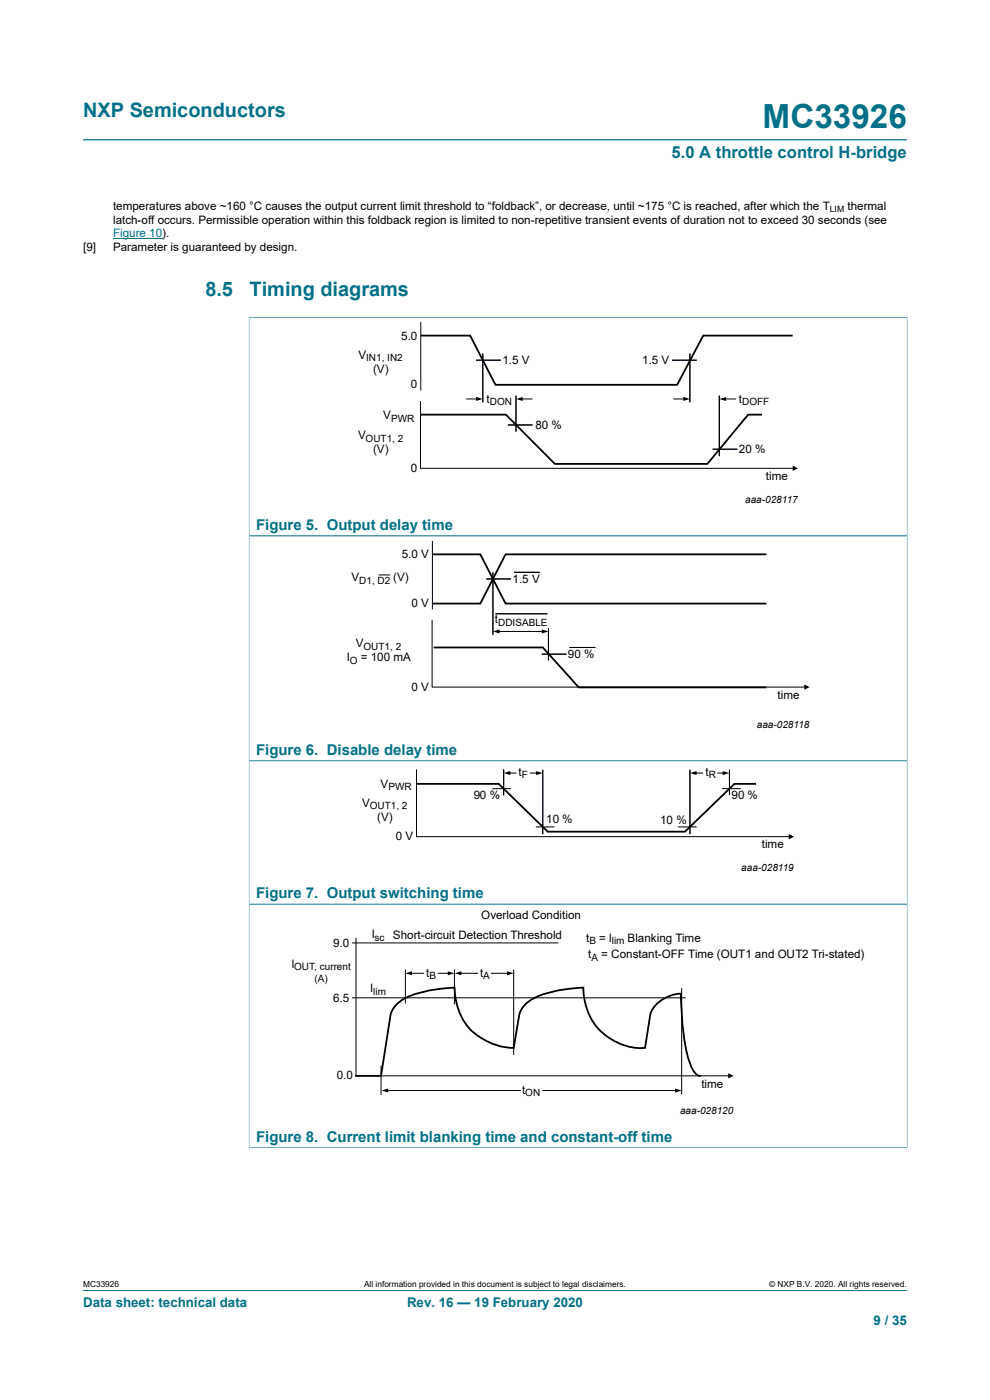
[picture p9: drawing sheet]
<svg xmlns="http://www.w3.org/2000/svg" width="210mm" height="297mm" viewBox="0 0 210 297" stroke-linecap="round" stroke-linejoin="round" font-family="sans-serif">
<defs><g id="words">
<text font-size="7.1" fill="#007088" x="161.8" y="27.2">MC33926</text>
<g font-size="4.2" fill="#007088">
<text x="17.6" y="24.8">NXP Semiconductors</text>
<text x="43.6" y="62.8">8.5</text>
<text x="52.9" y="62.8">Timing diagrams</text>
</g>
<text font-size="3.5" fill="#007088" x="142.4" y="33.5">5.0 A throttle control H-bridge</text>
<g font-size="3.2" fill="#007088">
<text x="54.3" y="112.5">Figure 5. Output delay time</text>
<text x="54.3" y="160.2">Figure 6. Disable delay time</text>
<text x="54.3" y="190.6">Figure 7. Output switching time</text>
<text x="54.3" y="242.2">Figure 8. Current limit blanking time and constant-off time</text>
</g>
<g font-size="2.8" fill="#007088">
<text x="17.6" y="277.3">Data sheet: technical data</text>
<text x="86.3" y="277.3">Rev. 16 — 19 February 2020</text>
<text x="185.3" y="281">9 / 35</text>
</g>
<g font-size="2.5">
<text x="24" y="44.5">temperatures above ~160 °C causes the output current limit threshold to “foldback”, or decrease, until ~175 °C is reached, after which the T</text>
<text x="24" y="47.4">latch-off occurs. Permissible operation within this foldback region is limited to non-repetitive transient events of duration not to exceed 30 seconds (see</text>
<text x="179.8" y="44.5">thermal</text>
<text x="17.6" y="53.3">[9]</text>
<text x="24" y="53.3">Parameter is guaranteed by design.</text>
<text x="76" y="76.1">V</text>
<text x="85.1" y="72.1">5.0</text>
<text x="106.6" y="77.2">1.5 V</text>
<text x="136.2" y="77.2">1.5 V</text>
<text x="79.1" y="79.1">(V)</text>
<text x="87.1" y="82.4">0</text>
<text x="81.3" y="88.9">V</text>
<text x="103.2" y="85.5">t</text>
<text x="156.7" y="85.5">t</text>
<text x="76" y="93.2">V</text>
<text x="113.6" y="91.1">80 %</text>
<text x="79.1" y="96.2">(V)</text>
<text x="87.1" y="100.2">0</text>
<text x="156.7" y="96">20 %</text>
<text x="162.5" y="101.9">time</text>
<text x="85.2" y="118.5">5.0 V</text>
<text x="74.6" y="123.3">V</text>
<text x="83.4" y="123.3">(V)</text>
<text x="108.7" y="123.7">1.5 V</text>
<text x="87.3" y="128.8">0 V</text>
<text x="75.5" y="137.3">V</text>
<text x="105" y="132.2">t</text>
<text x="73.6" y="140.3">I</text>
<text x="76.5" y="140.3">= 100 mA</text>
<text x="120.5" y="139.6">90 %</text>
<text x="87.3" y="146.5">0 V</text>
<text x="164.9" y="148.2">time</text>
<text x="80.7" y="167.1">V</text>
<text x="110" y="164.6">t</text>
<text x="149.6" y="164.6">t</text>
<text x="76.9" y="171.1">V</text>
<text x="100.5" y="169.6">90 %</text>
<text x="155.2" y="169.6">90 %</text>
<text x="80" y="174.1">(V)</text>
<text x="84" y="178.3">0 V</text>
<text x="115.8" y="174.7">10 %</text>
<text x="140" y="174.7">10 %</text>
<text x="161.6" y="179.9">time</text>
<text x="102.1" y="195">Overload Condition</text>
<text x="70.7" y="200.9">9.0</text>
<text x="78.9" y="199">l</text>
<text x="83.4" y="199.3">Short-circuit Detection Threshold</text>
<text x="124.3" y="199.8">t</text>
<text x="124.8" y="203.3">t</text>
<text x="127.1" y="199.8">= l</text>
<text x="127.5" y="203.3">= Constant-OFF Time (OUT1 and OUT2 Tri-stated)</text>
<text x="133.1" y="199.8">Blanking Time</text>
<text x="61.9" y="205.4">l</text>
<text x="90.4" y="207.2">t</text>
<text x="101.8" y="207.2">t</text>
<text x="70.7" y="212.5">6.5</text>
<text x="78.6" y="210.5">l</text>
<text x="71.4" y="229">0.0</text>
<text x="110.8" y="232">t</text>
<text x="148.8" y="230.8">time</text>
</g>
<text font-size="2.5" fill="#00f" x="24" y="50.4">Figure 10).</text>
<g font-size="2.1">
<text x="77.7" y="76.6">IN1, IN2</text>
<text x="83" y="89.4">PWR</text>
<text x="103.9" y="85.9">DON</text>
<text x="157.4" y="85.9">DOFF</text>
<text x="77.6" y="93.7">OUT1, 2</text>
<text x="158.1" y="106.6">aaa-028117</text>
<text x="76.2" y="123.9">D1, D2</text>
<text x="77.1" y="137.8">OUT1, 2</text>
<text x="105.7" y="132.7">DDISABLE</text>
<text x="74.2" y="140.8">O</text>
<text x="160.5" y="154.3">aaa-028118</text>
<text x="82.4" y="167.6">PWR</text>
<text x="110.7" y="165.1">F</text>
<text x="150.3" y="165.1">R</text>
<text x="78.4" y="171.6">OUT1, 2</text>
<text x="157.2" y="184.8">aaa-028119</text>
<text x="79.4" y="199.5">sc</text>
<text x="125" y="200.4">B</text>
<text x="125.5" y="203.8">A</text>
<text x="129.8" y="200.4">lim</text>
<text x="62.4" y="205.9">OUT, current</text>
<text x="66.7" y="208.4">(A)</text>
<text x="91.1" y="207.7">B</text>
<text x="102.5" y="207.7">A</text>
<text x="79.2" y="211">lim</text>
<text x="111.4" y="232.6">ON</text>
<text x="144.3" y="236.4">aaa-028120</text>
</g>
<text font-size="1.9" x="176" y="44.9">LIM</text>
<g font-size="1.8">
<text x="17.6" y="273.1">MC33926</text>
<text x="77.2" y="273.1">All information provided in this document is subject to legal disclaimers.</text>
<text x="163.2" y="273.1">© NXP B.V. 2020. All rights reserved.</text>
</g>
</g></defs>
<path d="M17.6 29.7h174.8M52.8 67.3h139.7M52.8 67.3v176.2M192.4 67.3v176.2M52.8 113.6h139.7M52.8 113.7h139.7M52.8 161.3h139.7M52.8 161.5h139.7M52.8 191.8h139.7M52.8 191.9h139.7M52.8 243.4h139.7M17.6 273.8h174.8" fill="none" stroke="#007088" stroke-width=".21"/>
<path d="M24 50.6h10.4" fill="none" stroke="#00f" stroke-width=".21"/>
<g fill="#000">
<path d="M101 84.2l1.4 .4-1.4 .5zM109.5 84.6l1.4-.4v.9zM144.9 84.2l1.4 .4-1.4 .5zM152.6 84.6l1.4-.4v.9zM168.1 98.8l1.2 .6-1.2 .5zM104.6 134l1.4-.5v.9zM114.9 133.5l1.4 .5-1.4 .4zM170.6 145.2l1.1 .6-1.1 .5zM106.8 164l1.5-.4v.8zM113.7 163.6l1.4 .4-1.4 .4zM146.4 164l1.4-.4v.8zM153.3 163.6l1.4 .4-1.4 .4z"/>
<path d="M167.3 176.9l1.1 .6-1.1 .6zM86 206.5l1.4-.5v.9zM95 206.1l1.4 .4-1.4 .4zM96.5 206.5l1.4-.5v.9zM107.6 206.1l1.4 .4-1.4 .4zM80.9 231.3l1.5-.4v.9zM143.2 230.9l1.4 .4-1.4 .5zM154.5 227.7l1.1 .5-1.1 .6z"/>
</g>
<g fill="none" stroke="#000" stroke-width=".21">
<path d="M89.3 68.4v14.4M101 76.4h5.2M102.4 75v10.3M142.6 76.4h5.2M146.3 75v10.3M89.2 85.2v14.2h79.4M99 84.6h2.5M107.7 90.2h5.3M109.5 83.9v7.7M110.4 84.6h2.5M142.9 84.6h2.5M151.2 95.3h5.2"/>
<path d="M152.6 83.9v12.9M153.5 84.6h2.5M91.7 114.8v14.4M80.3 122h2.4M91.7 131.6v14.2h79.3M103.2 122.8h5.2M104.6 121.4v13.3M105.2 130.2h10.9M105.5 134h9.7M109 121.4h5.5M114.9 138.8h5.3M116.3 133.3v6.8"/>
<path d="M120.8 137.4h5.5M88.4 163.3v14.2h79.3M104.5 167.3h3.8M106.8 163.3v5.4M108 164h1.4M112.5 164h1.5M113.8 175.4h3.7M115.1 163.3v13.7M143.9 175.4h3.8M146.4 163.3v13.7M147.5 164h1.5M152.3 164h1.3"/>
<path d="M153.3 167.3h3.7M154.7 163.3v5.4M75.5 199.1v29.1h79.4M74.8 211.7h70.5M74.8 200h43.6M86 205.8v7M87.1 206.5h2.8M93 206.5h2.3M96.4 205.8v7.2M97.6 206.5h3.7M104.2 206.5h3.6M109 205.8v17.9"/>
<path d="M144.6 209.7v22.4M80.8 226.1v6.1M82.1 231.3h28.3M115.2 231.3h28.3"/>
</g>
<path d="M89.3 71.2h10.4l5.4 10.4h38.5l5.6-10.4h18.9M89.2 88h18.1l10.4 10.4h32.3l8.7-10.4h2.9M91.7 117.6h10.2l5.3 10.4h55.4M162.6 117.6h-55.4l-5.3 10.4h-10.2M92 137.4h23.1l7.7 8.4h39.8M88.3 166.3h17.5l10.4 10.1h29.1l10.5-10.1h4.6M75.5 228.2h5.3l2-12.4a5.2 5.2 0 0 1 3.3-4.1 25.1 25.1 0 0 1 10.3-2.2 12.3 12.3 0 0 0 11.1 12.7l1.5 .1 1.1-6.5a5.2 5.2 0 0 1 3.3-4.1 25.1 25.1 0 0 1 10.3-2.2 12.4 12.4 0 0 0 13.1 12.8l1-6.5a5.2 5.2 0 0 1 3.4-4.1l1.5-.7 1.7-.2v.7a49.5 49.5 0 0 0 2.1 14.4 3.3 3.3 0 0 0 2 2.4" fill="none" stroke="#000" stroke-width=".38"/>
<use href="#words"/>
</svg>
